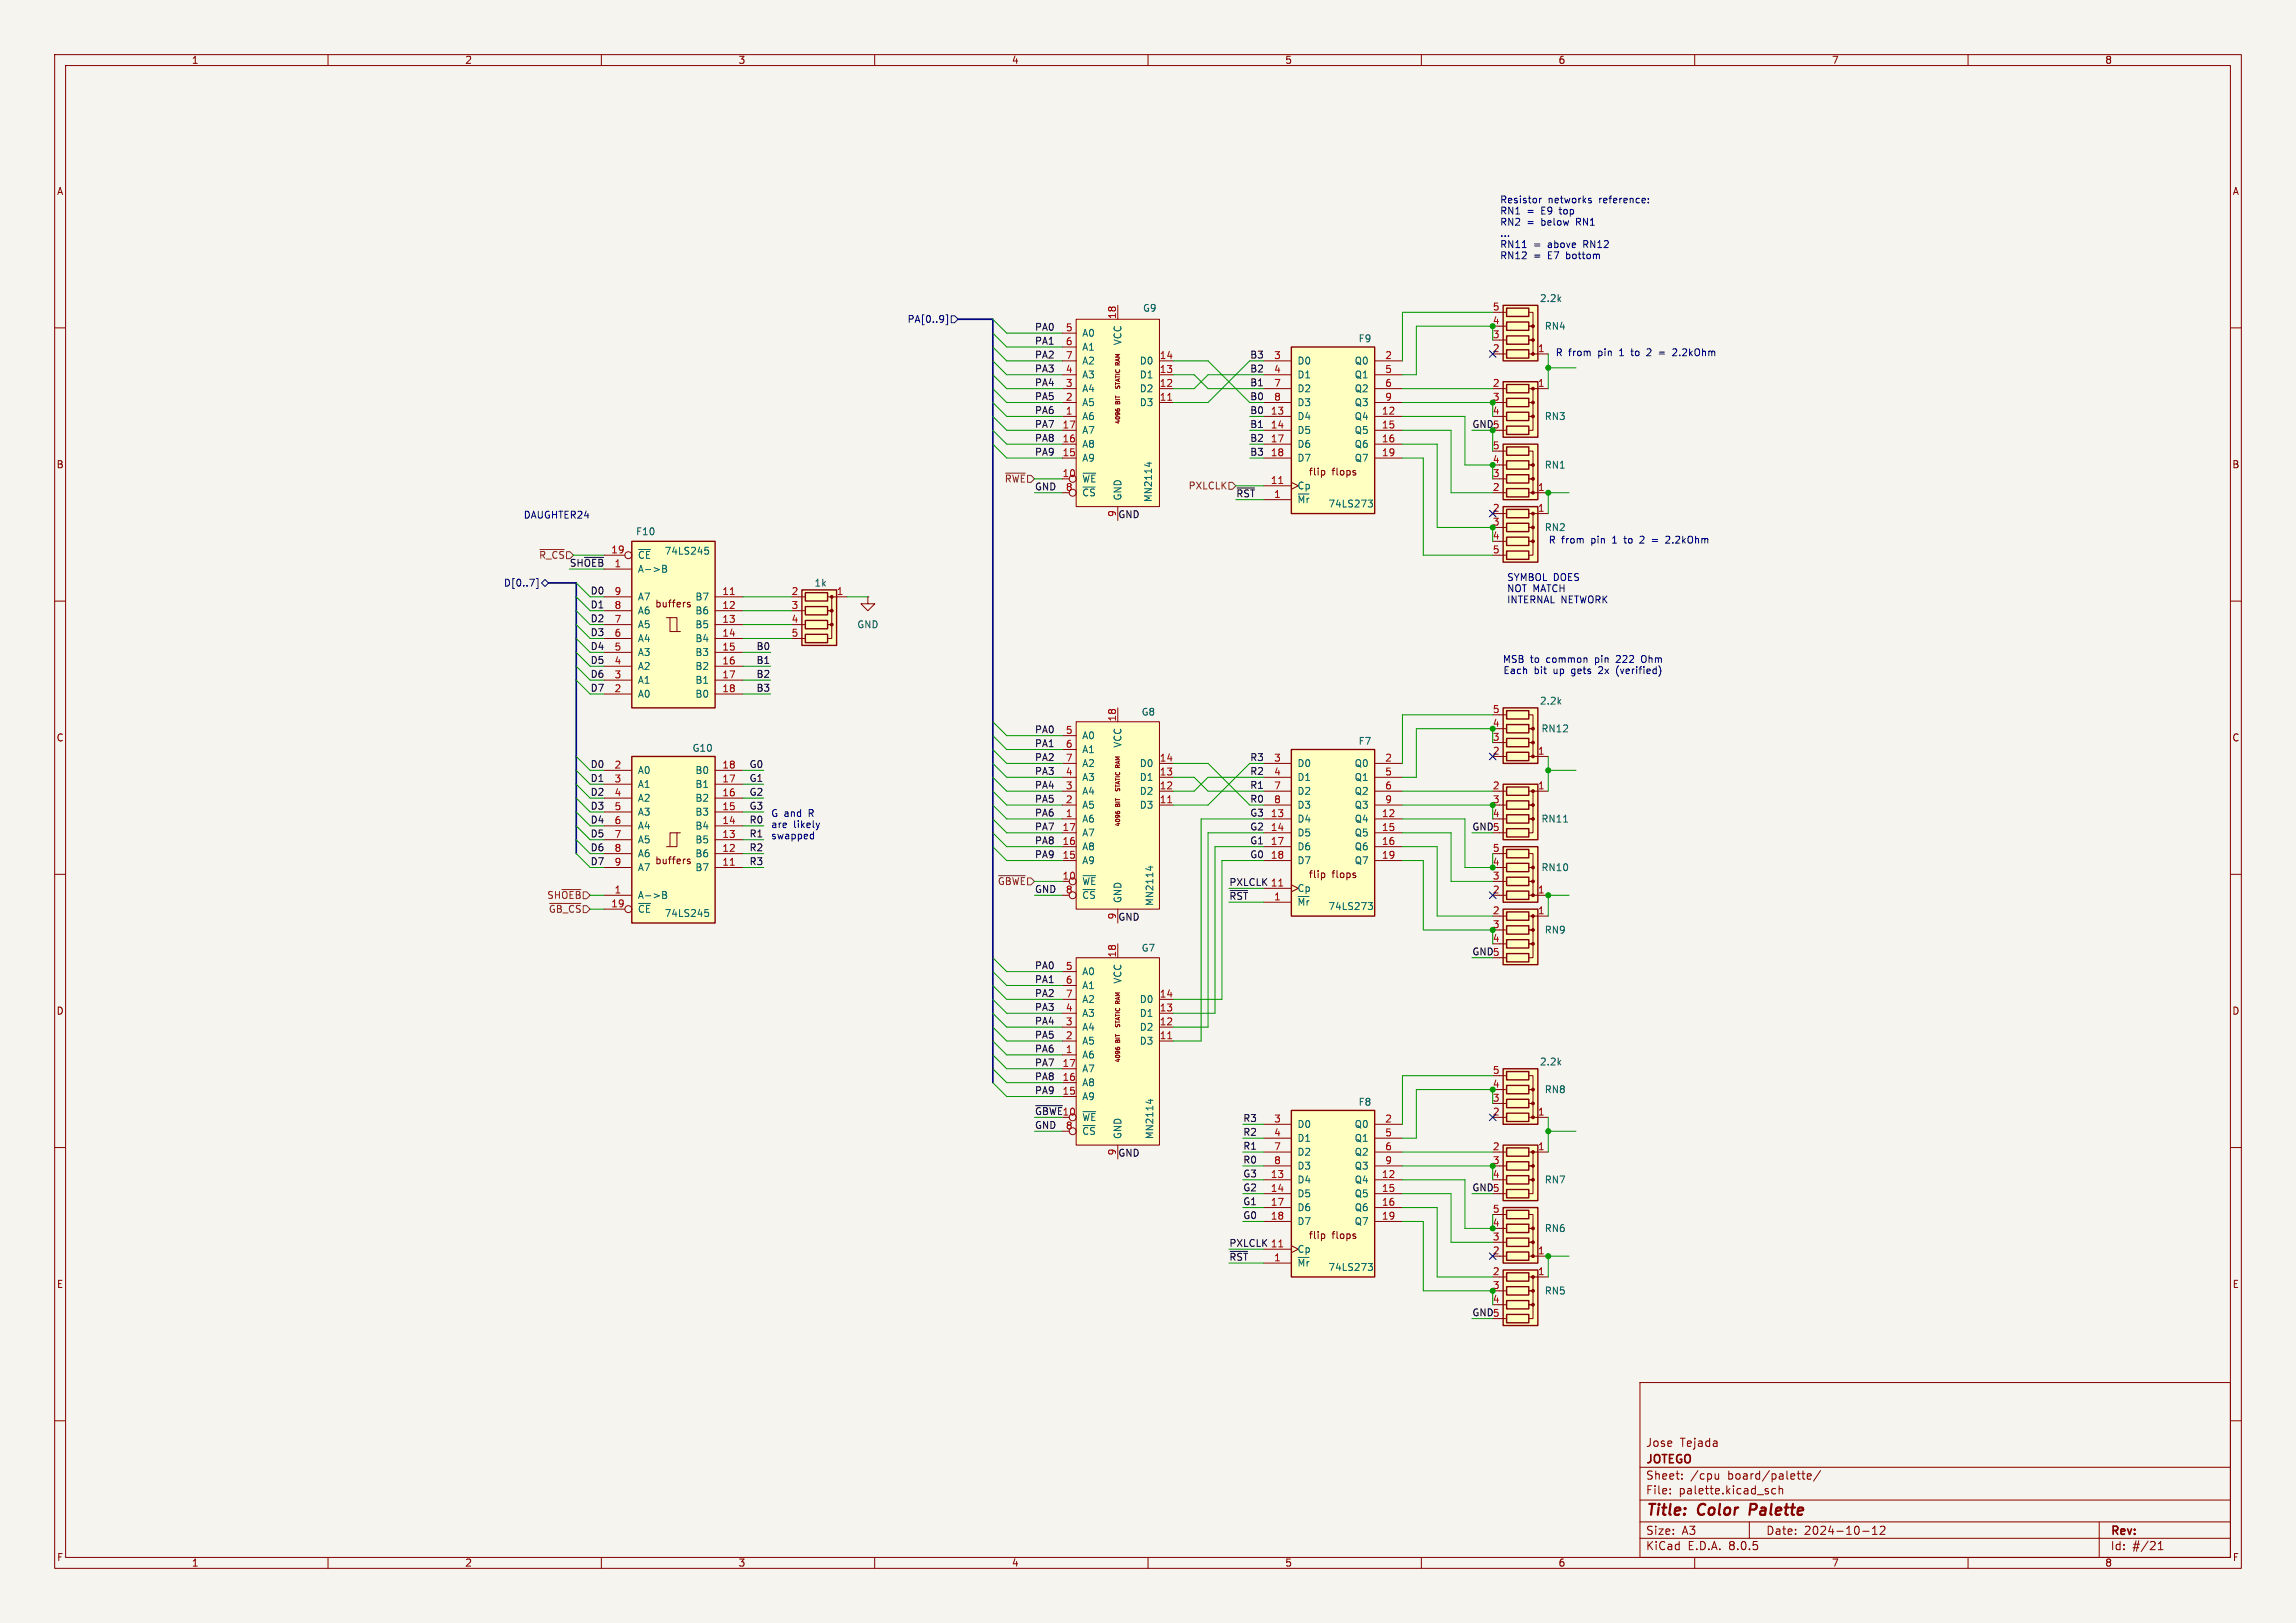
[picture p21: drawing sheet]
<svg xmlns="http://www.w3.org/2000/svg" width="420mm" height="297mm" viewBox="0 0 420 297" stroke-linecap="round" stroke-linejoin="round" font-family="sans-serif">
<defs><g id="words">
<g font-size="2.8" fill="#840000">
<text x="301" y="277.9">Title:</text>
<text x="310.6" y="277.9">Color</text>
<text x="320.9" y="277.9">Palette</text>
</g>
<g font-size="2.1" fill="#840000">
<text x="301" y="268.2">JOTEGO</text>
<text x="301" y="265">Jose</text>
<text x="307.3" y="265">Tejada</text>
<text x="301" y="273.7">File:</text>
<text x="301" y="271">Sheet:</text>
<text x="307.1" y="273.7">palette.kicad_sch</text>
<text x="309.2" y="271">/cpu</text>
<text x="316.1" y="271">board/palette/</text>
<text x="301" y="281.1">Size:</text>
<text x="307.6" y="281.1">A3</text>
<text x="323" y="281.1">Date:</text>
<text x="330" y="281.1">2024-10-12</text>
<text x="386" y="281.3">Rev:</text>
<text x="301" y="283.9">KiCad</text>
<text x="308.7" y="283.9">E.D.A.</text>
<text x="316.3" y="283.9">8.0.5</text>
<text x="386" y="283.9">Id:</text>
<text x="390.1" y="283.9">#/21</text>
</g>
<g font-size="1.8" fill="#840000">
<text x="35" y="11.9">1</text>
<text x="85" y="11.9">2</text>
<text x="135" y="11.9">3</text>
<text x="185" y="11.9">4</text>
<text x="235" y="11.9">5</text>
<text x="285" y="11.9">6</text>
<text x="335" y="11.9">7</text>
<text x="385" y="11.9">8</text>
<text x="10.3" y="35.9">A</text>
<text x="408.3" y="35.9">A</text>
<text x="10.3" y="85.9">B</text>
<text x="239.3" y="87.2">flip</text>
<text x="243.6" y="87.2">flops</text>
<text x="408.2" y="85.9">B</text>
<text x="119.8" y="111.4">buffers</text>
<text x="10.3" y="135.9">C</text>
<text x="408.2" y="135.9">C</text>
<text x="119.8" y="158.4">buffers</text>
<text x="239.3" y="160.9">flip</text>
<text x="243.6" y="160.9">flops</text>
<text x="10.3" y="185.9">D</text>
<text x="408.2" y="185.9">D</text>
<text x="239.3" y="226.9">flip</text>
<text x="243.6" y="226.9">flops</text>
<text x="10.3" y="235.9">E</text>
<text x="408.3" y="235.9">E</text>
<text x="10.3" y="285.9">F</text>
<text x="35" y="286.9">1</text>
<text x="85" y="286.9">2</text>
<text x="135" y="286.9">3</text>
<text x="185" y="286.9">4</text>
<text x="235" y="286.9">5</text>
<text x="285" y="286.9">6</text>
<text x="335" y="286.9">7</text>
<text x="385" y="286.9">8</text>
<text x="408.3" y="285.9">F</text>
</g>
<g font-size="1.8" fill="#0000c2">
<text x="274.3" y="37.4">Resistor</text>
<text x="274.3" y="39.5">RN1</text>
<text x="274.3" y="41.5">RN2</text>
<text x="279.3" y="39.5">=</text>
<text x="279.3" y="41.5">=</text>
<text x="282" y="39.5">E9</text>
<text x="282" y="41.5">below</text>
<text x="283.2" y="37.4">networks</text>
<text x="285.6" y="39.5">top</text>
<text x="288.6" y="41.5">RN1</text>
<text x="292.6" y="37.4">reference:</text>
<text x="274.3" y="43.5">...</text>
<text x="274.3" y="45.6">RN11</text>
<text x="274.3" y="47.6">RN12</text>
<text x="280.5" y="45.6">=</text>
<text x="280.5" y="47.6">=</text>
<text x="283.3" y="45.6">above</text>
<text x="283.3" y="47.6">E7</text>
<text x="286.8" y="47.6">bottom</text>
<text x="289.9" y="45.6">RN12</text>
<text x="284.5" y="65.4">R from</text>
<text x="292.4" y="65.4">pin</text>
<text x="296.5" y="65.4">1</text>
<text x="298.9" y="65.4">to</text>
<text x="301.9" y="65.4">2</text>
<text x="307.1" y="65.4">2.2kOhm</text>
<text x="95.7" y="95.1">DAUGHTER24</text>
<text x="283.2" y="99.7">R from</text>
<text x="291.2" y="99.7">pin</text>
<text x="295.2" y="99.7">1</text>
<text x="297.6" y="99.7">to</text>
<text x="300.7" y="99.7">2</text>
<text x="305.8" y="99.7">2.2kOhm</text>
<text x="275.6" y="106.5">SYMBOL DOES</text>
<text x="275.6" y="108.6">NOT MATCH</text>
<text x="275.6" y="110.6">INTERNAL NETWORK</text>
<text x="274.8" y="121.5">MSB</text>
<text x="274.9" y="123.6">Each</text>
<text x="279.9" y="121.5">to</text>
<text x="280.6" y="123.6">bit</text>
<text x="283" y="121.5">common</text>
<text x="284.3" y="123.6">up</text>
<text x="287.7" y="123.6">gets</text>
<text x="292.1" y="121.5">pin</text>
<text x="292.9" y="123.6">2x</text>
<text x="296.1" y="121.5">222</text>
<text x="296.3" y="123.6">(verified)</text>
<text x="300.9" y="121.5">Ohm</text>
<text x="141" y="149.7">G and</text>
<text x="148" y="149.7">R</text>
<text x="141" y="151.7">are</text>
<text x="141" y="153.8">swapped</text>
<text x="145.2" y="151.7">likely</text>
</g>
<g font-size="1.8" fill="#000084">
<text x="165.9" y="59.3">PA[0..9]</text>
<text x="92.1" y="107.5">D[0..7]</text>
</g>
<g font-size="1.8" fill="#a90000">
<text x="204.2" y="58.5" transform="rotate(-90 204.2 58.5)">18</text>
<text x="273" y="59.4">4</text>
<text x="273" y="56.9">5</text>
<text x="194.9" y="60.7">5</text>
<text x="194.9" y="63.2">6</text>
<text x="194.9" y="65.8">7</text>
<text x="212" y="65.8">14</text>
<text x="233" y="65.8">3</text>
<text x="253.3" y="65.8">2</text>
<text x="273" y="64.5">2</text>
<text x="273" y="62">3</text>
<text x="281.2" y="64.5">1</text>
<text x="194.9" y="70.9">3</text>
<text x="194.9" y="68.3">4</text>
<text x="212" y="70.9">12</text>
<text x="212" y="68.3">13</text>
<text x="233" y="68.3">4</text>
<text x="233" y="70.9">7</text>
<text x="253.3" y="68.3">5</text>
<text x="253.3" y="70.9">6</text>
<text x="273" y="70.9">2</text>
<text x="281.2" y="70.9">1</text>
<text x="194.9" y="75.9">1</text>
<text x="194.9" y="73.4">2</text>
<text x="212" y="73.4">11</text>
<text x="232.4" y="75.9">13</text>
<text x="233" y="73.4">8</text>
<text x="252.7" y="75.9">12</text>
<text x="253.3" y="73.4">9</text>
<text x="273" y="73.4">3</text>
<text x="273" y="75.9">4</text>
<text x="194.3" y="83.6">15</text>
<text x="194.3" y="81">16</text>
<text x="194.3" y="78.5">17</text>
<text x="232.4" y="78.5">14</text>
<text x="232.4" y="81">17</text>
<text x="232.4" y="83.6">18</text>
<text x="252.7" y="78.5">15</text>
<text x="252.7" y="81">16</text>
<text x="252.7" y="83.6">19</text>
<text x="273" y="82.3">5</text>
<text x="194.3" y="87.4">10</text>
<text x="194.9" y="89.9">8</text>
<text x="232.4" y="88.6">11</text>
<text x="273" y="89.9">2</text>
<text x="273" y="87.4">3</text>
<text x="273" y="84.8">4</text>
<text x="281.2" y="89.9">1</text>
<text x="273" y="93.7">2</text>
<text x="281.2" y="93.7">1</text>
<text x="111.7" y="101.3">19</text>
<text x="273" y="96.3">3</text>
<text x="273" y="98.8">4</text>
<text x="273" y="101.3">5</text>
<text x="112.3" y="111.5">8</text>
<text x="112.3" y="109">9</text>
<text x="132" y="109">11</text>
<text x="132" y="111.5">12</text>
<text x="144.7" y="109">2</text>
<text x="144.7" y="111.5">3</text>
<text x="153" y="109">1</text>
<text x="112.3" y="119.1">5</text>
<text x="112.3" y="116.6">6</text>
<text x="112.3" y="114">7</text>
<text x="132" y="114">13</text>
<text x="132" y="116.6">14</text>
<text x="132" y="119.1">15</text>
<text x="144.7" y="114">4</text>
<text x="144.7" y="116.6">5</text>
<text x="112.3" y="124.2">3</text>
<text x="112.3" y="121.7">4</text>
<text x="132" y="121.7">16</text>
<text x="132" y="124.2">17</text>
<text x="112.3" y="126.7">2</text>
<text x="132" y="126.7">18</text>
<text x="273" y="130.6">5</text>
<text x="194.9" y="134.4">5</text>
<text x="194.9" y="136.9">6</text>
<text x="204.2" y="132.1" transform="rotate(-90 204.2 132.1)">18</text>
<text x="273" y="135.6">3</text>
<text x="273" y="133.1">4</text>
<text x="112.3" y="140.7">2</text>
<text x="112.3" y="143.3">3</text>
<text x="132" y="143.3">17</text>
<text x="132" y="140.7">18</text>
<text x="194.9" y="142">4</text>
<text x="194.9" y="139.4">7</text>
<text x="212" y="142">13</text>
<text x="212" y="139.4">14</text>
<text x="233" y="139.4">3</text>
<text x="233" y="142">4</text>
<text x="253.3" y="139.4">2</text>
<text x="253.3" y="142">5</text>
<text x="273" y="138.2">2</text>
<text x="281.2" y="138.2">1</text>
<text x="112.3" y="145.8">4</text>
<text x="112.3" y="148.3">5</text>
<text x="132" y="148.3">15</text>
<text x="132" y="145.8">16</text>
<text x="194.9" y="149.6">1</text>
<text x="194.9" y="147.1">2</text>
<text x="194.9" y="144.5">3</text>
<text x="212" y="147.1">11</text>
<text x="212" y="144.5">12</text>
<text x="232.4" y="149.6">13</text>
<text x="233" y="144.5">7</text>
<text x="233" y="147.1">8</text>
<text x="252.7" y="149.6">12</text>
<text x="253.3" y="144.5">6</text>
<text x="253.3" y="147.1">9</text>
<text x="273" y="144.5">2</text>
<text x="273" y="147.1">3</text>
<text x="273" y="149.6">4</text>
<text x="281.2" y="144.5">1</text>
<text x="112.3" y="150.9">6</text>
<text x="112.3" y="153.4">7</text>
<text x="112.3" y="156">8</text>
<text x="132" y="156">12</text>
<text x="132" y="153.4">13</text>
<text x="132" y="150.9">14</text>
<text x="194.3" y="154.7">16</text>
<text x="194.3" y="152.1">17</text>
<text x="232.4" y="152.1">14</text>
<text x="232.4" y="154.7">17</text>
<text x="252.7" y="152.1">15</text>
<text x="252.7" y="154.7">16</text>
<text x="273" y="156">5</text>
<text x="112.3" y="158.5">9</text>
<text x="132" y="158.5">11</text>
<text x="194.3" y="161">10</text>
<text x="194.3" y="157.2">15</text>
<text x="232.4" y="157.2">18</text>
<text x="252.7" y="157.2">19</text>
<text x="273" y="161">3</text>
<text x="273" y="158.5">4</text>
<text x="111.7" y="166.1">19</text>
<text x="112.3" y="163.6">1</text>
<text x="194.9" y="163.6">8</text>
<text x="233" y="164.8">1</text>
<text x="273" y="167.4">2</text>
<text x="273" y="163.6">2</text>
<text x="281.2" y="167.4">1</text>
<text x="281.2" y="163.6">1</text>
<text x="273" y="169.9">3</text>
<text x="273" y="172.5">4</text>
<text x="194.9" y="177.5">5</text>
<text x="204.2" y="175.3" transform="rotate(-90 204.2 175.3)">18</text>
<text x="194.9" y="185.2">4</text>
<text x="194.9" y="180.1">6</text>
<text x="194.9" y="182.6">7</text>
<text x="212" y="185.2">13</text>
<text x="212" y="182.6">14</text>
<text x="194.9" y="190.2">2</text>
<text x="194.9" y="187.7">3</text>
<text x="212" y="190.2">11</text>
<text x="212" y="187.7">12</text>
<text x="194.3" y="197.9">16</text>
<text x="194.3" y="195.3">17</text>
<text x="194.9" y="192.8">1</text>
<text x="273" y="196.6">5</text>
<text x="194.3" y="200.4">15</text>
<text x="273" y="201.7">3</text>
<text x="273" y="199.1">4</text>
<text x="194.3" y="204.2">10</text>
<text x="194.9" y="206.8">8</text>
<text x="233" y="205.5">3</text>
<text x="233" y="208">4</text>
<text x="253.3" y="205.5">2</text>
<text x="253.3" y="208">5</text>
<text x="273" y="204.2">2</text>
<text x="281.2" y="204.2">1</text>
<text x="232.4" y="215.6">13</text>
<text x="233" y="210.6">7</text>
<text x="233" y="213.1">8</text>
<text x="252.7" y="215.6">12</text>
<text x="253.3" y="210.6">6</text>
<text x="253.3" y="213.1">9</text>
<text x="273" y="210.6">2</text>
<text x="273" y="213.1">3</text>
<text x="273" y="215.6">4</text>
<text x="281.2" y="210.6">1</text>
<text x="232.4" y="218.2">14</text>
<text x="232.4" y="220.7">17</text>
<text x="252.7" y="218.2">15</text>
<text x="252.7" y="220.7">16</text>
<text x="273" y="222">5</text>
<text x="232.4" y="223.3">18</text>
<text x="252.7" y="223.3">19</text>
<text x="273" y="227.1">3</text>
<text x="273" y="224.5">4</text>
<text x="233" y="230.9">1</text>
<text x="273" y="229.6">2</text>
<text x="273" y="233.4">2</text>
<text x="281.2" y="229.6">1</text>
<text x="281.2" y="233.4">1</text>
<text x="273" y="236">3</text>
<text x="273" y="238.5">4</text>
</g>
<g font-size="1.8" fill="#006464">
<text x="281.6" y="55.5">2.2k</text>
<text x="197.9" y="61.8">A0</text>
<text x="197.9" y="64.4">A1</text>
<text x="205.3" y="63.3" transform="rotate(-90 205.3 63.3)">VCC</text>
<text x="248.4" y="62.8">F9</text>
<text x="282.5" y="60.6">RN4</text>
<text x="197.9" y="72">A4</text>
<text x="197.9" y="69.4">A3</text>
<text x="197.9" y="66.9">A2</text>
<text x="208.4" y="72">D2</text>
<text x="208.4" y="69.4">D1</text>
<text x="208.4" y="66.9">D0</text>
<text x="237.2" y="66.9">D0</text>
<text x="237.2" y="69.4">D1</text>
<text x="237.2" y="72">D2</text>
<text x="247.7" y="66.9">Q0</text>
<text x="247.7" y="69.4">Q1</text>
<text x="247.7" y="72">Q2</text>
<text x="197.9" y="77.1">A6</text>
<text x="197.9" y="74.5">A5</text>
<text x="208.4" y="74.5">D3</text>
<text x="237.2" y="77.1">D4</text>
<text x="237.2" y="74.5">D3</text>
<text x="247.7" y="77.1">Q4</text>
<text x="247.7" y="74.5">Q3</text>
<text x="282.5" y="77.1">RN3</text>
<text x="197.9" y="82.1">A8</text>
<text x="197.9" y="79.6">A7</text>
<text x="237.2" y="79.6">D5</text>
<text x="237.2" y="82.1">D6</text>
<text x="247.7" y="79.6">Q5</text>
<text x="247.7" y="82.1">Q6</text>
<text x="197.9" y="88.5">~{WE}</text>
<text x="197.9" y="84.7">A9</text>
<text x="237.2" y="89.8">Cp</text>
<text x="237.2" y="84.7">D7</text>
<text x="247.7" y="84.7">Q7</text>
<text x="282.5" y="86">RN1</text>
<text x="197.9" y="91">~{CS}</text>
<text x="205.3" y="91.7" transform="rotate(-90 205.3 91.7)">GND</text>
<text x="237.2" y="92.3">~{Mr}</text>
<text x="242.9" y="93.1">74LS273</text>
<text x="116.3" y="98.1">F10</text>
<text x="121.5" y="101.7">74LS245</text>
<text x="282.5" y="97.4">RN2</text>
<text x="116.6" y="105">A-&gt;B</text>
<text x="116.6" y="102.5">~{CE}</text>
<text x="148.9" y="107.5">1k</text>
<text x="116.6" y="112.6">A6</text>
<text x="116.6" y="110.1">A7</text>
<text x="127.1" y="110.1">B7</text>
<text x="127.1" y="112.6">B6</text>
<text x="116.6" y="117.7">A4</text>
<text x="116.6" y="115.2">A5</text>
<text x="127.1" y="115.2">B5</text>
<text x="127.1" y="117.7">B4</text>
<text x="156.7" y="115.2">GND</text>
<text x="116.6" y="125.3">A1</text>
<text x="116.6" y="122.8">A2</text>
<text x="116.6" y="120.2">A3</text>
<text x="127.1" y="120.2">B3</text>
<text x="127.1" y="122.8">B2</text>
<text x="127.1" y="125.3">B1</text>
<text x="116.6" y="127.9">A0</text>
<text x="127.1" y="127.9">B0</text>
<text x="281.6" y="129.1">2.2k</text>
<text x="126.6" y="137.8">G10</text>
<text x="197.9" y="135.5">A0</text>
<text x="205.3" y="136.9" transform="rotate(-90 205.3 136.9)">VCC</text>
<text x="248.4" y="136.5">F7</text>
<text x="281.9" y="134.2">RN12</text>
<text x="116.6" y="141.8">A0</text>
<text x="127.1" y="141.8">B0</text>
<text x="197.9" y="143.1">A3</text>
<text x="197.9" y="138">A1</text>
<text x="197.9" y="140.6">A2</text>
<text x="208.4" y="143.1">D1</text>
<text x="208.4" y="140.6">D0</text>
<text x="237.2" y="140.6">D0</text>
<text x="237.2" y="143.1">D1</text>
<text x="247.7" y="140.6">Q0</text>
<text x="247.7" y="143.1">Q1</text>
<text x="116.6" y="144.4">A1</text>
<text x="116.6" y="146.9">A2</text>
<text x="116.6" y="149.5">A3</text>
<text x="127.1" y="149.5">B3</text>
<text x="127.1" y="146.9">B2</text>
<text x="127.1" y="144.4">B1</text>
<text x="197.9" y="148.2">A5</text>
<text x="197.9" y="145.6">A4</text>
<text x="208.4" y="148.2">D3</text>
<text x="208.4" y="145.6">D2</text>
<text x="237.2" y="145.6">D2</text>
<text x="237.2" y="148.2">D3</text>
<text x="247.7" y="145.6">Q2</text>
<text x="247.7" y="148.2">Q3</text>
<text x="116.6" y="152">A4</text>
<text x="116.6" y="154.5">A5</text>
<text x="127.1" y="154.5">B5</text>
<text x="127.1" y="152">B4</text>
<text x="197.9" y="150.7">A6</text>
<text x="197.9" y="155.8">A8</text>
<text x="197.9" y="153.3">A7</text>
<text x="237.2" y="150.7">D4</text>
<text x="237.2" y="153.3">D5</text>
<text x="237.2" y="155.8">D6</text>
<text x="247.7" y="150.7">Q4</text>
<text x="247.7" y="153.3">Q5</text>
<text x="247.7" y="155.8">Q6</text>
<text x="281.9" y="150.7">RN11</text>
<text x="116.6" y="157.1">A6</text>
<text x="116.6" y="159.6">A7</text>
<text x="127.1" y="159.6">B7</text>
<text x="127.1" y="157.1">B6</text>
<text x="197.9" y="158.3">A9</text>
<text x="237.2" y="158.3">D7</text>
<text x="247.7" y="158.3">Q7</text>
<text x="281.9" y="159.6">RN10</text>
<text x="116.6" y="164.7">A-&gt;B</text>
<text x="116.6" y="167.2">~{CE}</text>
<text x="121.5" y="168">74LS245</text>
<text x="197.9" y="162.2">~{WE}</text>
<text x="197.9" y="164.7">~{CS}</text>
<text x="205.3" y="165.4" transform="rotate(-90 205.3 165.4)">GND</text>
<text x="237.2" y="166">~{Mr}</text>
<text x="237.2" y="163.4">Cp</text>
<text x="242.9" y="166.7">74LS273</text>
<text x="282.5" y="171">RN9</text>
<text x="197.9" y="178.7">A0</text>
<text x="197.9" y="181.2">A1</text>
<text x="197.9" y="183.7">A2</text>
<text x="205.3" y="180.1" transform="rotate(-90 205.3 180.1)">VCC</text>
<text x="208.4" y="183.7">D0</text>
<text x="197.9" y="191.4">A5</text>
<text x="197.9" y="188.8">A4</text>
<text x="197.9" y="186.3">A3</text>
<text x="208.4" y="191.4">D3</text>
<text x="208.4" y="188.8">D2</text>
<text x="208.4" y="186.3">D1</text>
<text x="197.9" y="193.9">A6</text>
<text x="197.9" y="196.4">A7</text>
<text x="281.6" y="195.2">2.2k</text>
<text x="197.9" y="201.5">A9</text>
<text x="197.9" y="199">A8</text>
<text x="248.4" y="202.5">F8</text>
<text x="282.5" y="200.3">RN8</text>
<text x="197.9" y="205.3">~{WE}</text>
<text x="197.9" y="207.9">~{CS}</text>
<text x="205.3" y="208.5" transform="rotate(-90 205.3 208.5)">GND</text>
<text x="237.2" y="206.6">D0</text>
<text x="237.2" y="209.1">D1</text>
<text x="247.7" y="206.6">Q0</text>
<text x="247.7" y="209.1">Q1</text>
<text x="237.2" y="211.7">D2</text>
<text x="237.2" y="214.2">D3</text>
<text x="247.7" y="211.7">Q2</text>
<text x="247.7" y="214.2">Q3</text>
<text x="237.2" y="216.8">D4</text>
<text x="237.2" y="219.3">D5</text>
<text x="237.2" y="221.8">D6</text>
<text x="247.7" y="216.8">Q4</text>
<text x="247.7" y="219.3">Q5</text>
<text x="247.7" y="221.8">Q6</text>
<text x="282.5" y="216.8">RN7</text>
<text x="237.2" y="224.4">D7</text>
<text x="247.7" y="224.4">Q7</text>
<text x="282.5" y="225.7">RN6</text>
<text x="237.2" y="232">~{Mr}</text>
<text x="237.2" y="229.5">Cp</text>
<text x="242.9" y="232.8">74LS273</text>
<text x="282.5" y="237.1">RN5</text>
</g>
<g font-size="1.8" fill="#0f0f0f">
<text x="189.2" y="60.6">PA0</text>
<text x="189.2" y="65.7">PA2</text>
<text x="189.2" y="63.2">PA1</text>
<text x="189.2" y="70.8">PA4</text>
<text x="189.2" y="68.2">PA3</text>
<text x="228.6" y="68.2">B2</text>
<text x="228.6" y="70.8">B1</text>
<text x="189.2" y="73.3">PA5</text>
<text x="189.2" y="75.9">PA6</text>
<text x="189.2" y="83.5">PA9</text>
<text x="189.2" y="80.9">PA8</text>
<text x="189.2" y="78.4">PA7</text>
<text x="228.6" y="78.4">B1</text>
<text x="269.2" y="78.4">GND5</text>
<text x="189.2" y="89.8">GND</text>
<text x="204.2" y="94.7" transform="rotate(-90 204.2 94.7)">9</text>
<text x="204.5" y="94.9">GND</text>
<text x="226.1" y="91.1">~{RST} 1</text>
<text x="98.5" y="102.5">~{R_CS}</text>
<text x="104.1" y="103.8">SH~{OEB}1</text>
<text x="107.9" y="111.4">D1</text>
<text x="138.3" y="119">B0</text>
<text x="138.3" y="124.1">B2</text>
<text x="138.3" y="121.6">B1</text>
<text x="138.3" y="126.7">B3</text>
<text x="189.2" y="134.3">PA0</text>
<text x="189.2" y="136.8">PA1</text>
<text x="107.9" y="143.2">D1</text>
<text x="137" y="140.6">G0</text>
<text x="137" y="143.2">G1</text>
<text x="189.2" y="141.9">PA3</text>
<text x="189.2" y="139.4">PA2</text>
<text x="228.6" y="141.9">R2</text>
<text x="137" y="148.2">G3</text>
<text x="137" y="145.7">G2</text>
<text x="189.2" y="144.4">PA4</text>
<text x="189.2" y="147">PA5</text>
<text x="189.2" y="149.5">PA6</text>
<text x="228.6" y="144.4">R1</text>
<text x="228.6" y="149.5">G3</text>
<text x="137" y="153.3">R1</text>
<text x="137" y="150.8">R0</text>
<text x="137" y="155.9">R2</text>
<text x="189.2" y="152.1">PA7</text>
<text x="189.2" y="154.6">PA8</text>
<text x="228.6" y="154.6">G1</text>
<text x="228.6" y="152.1">G2</text>
<text x="269.2" y="152.1">GND5</text>
<text x="137" y="158.4">R3</text>
<text x="189.2" y="157.1">PA9</text>
<text x="228.6" y="157.1">G0</text>
<text x="189.2" y="163.5">GND</text>
<text x="224.8" y="164.8">~{RST}</text>
<text x="224.8" y="162.2">PXLCLK 11</text>
<text x="204.2" y="168.3" transform="rotate(-90 204.2 168.3)">9</text>
<text x="204.5" y="168.6">GND</text>
<text x="189.2" y="180">PA1</text>
<text x="189.2" y="177.5">PA0</text>
<text x="269.2" y="174.9">GND5</text>
<text x="189.2" y="182.5">PA2</text>
<text x="189.2" y="185.1">PA3</text>
<text x="189.2" y="187.6">PA4</text>
<text x="189.2" y="190.2">PA5</text>
<text x="189.2" y="192.7">PA6</text>
<text x="189.2" y="195.2">PA7</text>
<text x="189.2" y="197.8">PA8</text>
<text x="189.2" y="200.3">PA9</text>
<text x="189.2" y="206.7">GND</text>
<text x="189.2" y="204.1">~{GBWE}</text>
<text x="227.3" y="207.9">R2</text>
<text x="227.3" y="205.4">R3</text>
<text x="204.2" y="211.5" transform="rotate(-90 204.2 211.5)">9</text>
<text x="204.5" y="211.7">GND</text>
<text x="227.3" y="210.5">R1</text>
<text x="227.3" y="213">R0</text>
<text x="227.3" y="215.6">G3</text>
<text x="227.3" y="218.1">G2</text>
<text x="227.3" y="220.6">G1</text>
<text x="269.2" y="218.1">GND5</text>
<text x="227.3" y="223.2">G0</text>
<text x="224.8" y="230.8">~{RST}</text>
<text x="224.8" y="228.3">PXLCLK 11</text>
<text x="269.2" y="241">GND5</text>
</g>
<g font-size="1.8" fill="#009600">
<text x="228.6" y="65.7">B3</text>
<text x="228.6" y="75.9">B0</text>
<text x="228.6" y="73.3">B0</text>
<text x="228.6" y="80.9">B2</text>
<text x="228.6" y="83.5">B3</text>
<text x="107.9" y="114">D2</text>
<text x="107.9" y="108.9">D0</text>
<text x="107.9" y="116.5">D3</text>
<text x="107.9" y="119">D4</text>
<text x="107.9" y="124.1">D6</text>
<text x="107.9" y="121.6">D5</text>
<text x="107.9" y="126.7">D7</text>
<text x="107.9" y="140.6">D0</text>
<text x="228.6" y="139.4">R3</text>
<text x="107.9" y="145.7">D2</text>
<text x="107.9" y="148.2">D3</text>
<text x="228.6" y="147">R0</text>
<text x="107.9" y="155.9">D6</text>
<text x="107.9" y="153.3">D5</text>
<text x="107.9" y="150.8">D4</text>
<text x="107.9" y="158.4">D7</text>
</g>
<g font-size="1.8" fill="#725600">
<text x="183.7" y="88.5">~{RWE}</text>
<text x="217.3" y="89.8">PXLCLK</text>
<text x="100" y="164.7">SH~{OEB}</text>
<text x="100.3" y="167.2">~{GB_CS}</text>
<text x="182.4" y="162.2">~{GBWE}</text>
</g>
<g font-size="1.7" fill="#006464">
<text x="209" y="57.2">G9</text>
<text x="210.9" y="92" transform="rotate(-90 210.9 92)">MN2114</text>
<text x="208.7" y="131.2">G8</text>
<text x="211.2" y="165.9" transform="rotate(-90 211.2 165.9)">MN2114</text>
<text x="208.7" y="174.3">G7</text>
<text x="211.2" y="208.6" transform="rotate(-90 211.2 208.6)">MN2114</text>
</g>
<g font-size="1.1" fill="#840000">
<text x="205" y="70.9" transform="rotate(-90 205 70.9)">STATIC RAM</text>
<text x="205" y="77.6" transform="rotate(-90 205 77.6)">4096</text>
<text x="205" y="74" transform="rotate(-90 205 74)">BIT</text>
<text x="205" y="147.7" transform="rotate(-90 205 147.7)">BIT</text>
<text x="205" y="144.5" transform="rotate(-90 205 144.5)">STATIC RAM</text>
<text x="205" y="151.3" transform="rotate(-90 205 151.3)">4096</text>
<text x="205" y="190.9" transform="rotate(-90 205 190.9)">BIT</text>
<text x="205" y="187.7" transform="rotate(-90 205 187.7)">STATIC RAM</text>
<text x="205" y="194.5" transform="rotate(-90 205 194.5)">4096</text>
</g>
</g></defs>
<path d="M0 0h420v297h-420z" fill="#f5f4ef" stroke="#f5f4ef" stroke-width=".18"/>
<g fill="none" stroke="#840000" stroke-width=".18">
<path d="M10 10h400v277h-400zM12 12h396v273h-396zM60 10v2M110 10v2M160 10v2M210 10v2M260 10v2M310 10v2M360 10v2M10 60h2M408 60h2M10 110h2"/>
<path d="M408 110h2M10 160h2M408 160h2M10 210h2M408 210h2M10 260h2M300 253h108v32h-108zM408 260h2M300 278.5h108M300 274.5h108M300 268.5h108M305.5 273.2v.2"/>
<path d="M305.5 272.5v.1M307.7 270.5v.2M307.7 269.8v.1M313.7 270.5l.2 .2 .5-.2M314.4 269.7v1M320 278.5v3M324.8 272.5l-.4-.1-.3 .3v.4l.1 .2h.6M325.4 272.5l.3-.1 .3 .1 .1 .9M325.4 271.9v1.5M329.6 269.7h.6M329.8 269.2v1.3l.4 .2M330.6 270.2l.7-.2-.1-.2-.4-.1-.2 .2 .1 .7h.5"/>
<path d="M333 269.1l-1.3 1.9M342.5 279.7l.4-.4v1.5M343.9 279.4l.6-.1 .2 .1 .1 .3-.9 1.1h.9M384 278.5v6.5M60 285v2M110 285v2M160 285v2M210 285v2M260 285v2M300 281.5h108M310 285v2M340.7 280.2h1.2"/>
<path d="M342.5 280.8h.9M360 285v2M394.8 283.6h.9M394.8 282.5l.4-.4v1.5"/>
</g>
<path d="M320.3 275.2l-.3 2" fill="none" stroke="#840000" stroke-width=".4"/>
<path d="M236.2 137.2h15.3v30.4h-15.3z" fill="#ffffc2"/>
<path d="M236.2 137.2h15.3v30.4h-15.3z" fill="none" stroke="#840000" stroke-width=".25"/>
<g fill="none" stroke="#840000" stroke-width=".18">
<path d="M231.1 139.7h5.1M251.5 139.7h5M231.1 149.9h5.1M231.1 152.4h5.1M231.1 154.9h5.1M231.1 157.5h5.1M231.1 142.2h5.1M231.1 144.8h5.1M231.1 147.3h5.1M242.1 159.8l.2 .2v.4l-.2 .2M247.8 159.8h.2M251.5 149.9h5"/>
<path d="M251.5 152.4h5M251.5 154.9h5M251.5 157.5h5M251.5 142.2h5M251.5 144.8h5M251.5 147.3h5M231.1 165.1h5.1M231.1 162.6h5.1M236.2 161.9l1.3 .7-1.3 .6M247.8 160.2l.2 .2-.2 .2"/>
</g>
<path d="M233.9 162.1h.7" fill="none" stroke="#a90000" stroke-width=".18"/>
<path d="M250.3 165.2h.7l-.4 .5 .4 .1v.4l-.2 .2h-.4" fill="none" stroke="#006464" stroke-width=".18"/>
<path d="M275 55.9h6.3v10.1h-6.3z" fill="#ffffc2"/>
<path d="M275 55.9h6.3v10.1h-6.3zM275.6 58.9h4.1v1.6h-4.1zM275.6 56.4h4.1v1.5h-4.1zM275.6 64h4.1v1.5h-4.1zM275.6 61.5h4.1v1.5h-4.1z" fill="none" stroke="#840000" stroke-width=".25"/>
<g fill="#840000" stroke="#840000" stroke-width=".18">
<circle cx="280.4" cy="64.8" r=".25"/>
<circle cx="280.4" cy="62.2" r=".25"/>
<circle cx="280.4" cy="59.7" r=".25"/>
</g>
<path d="M274.3 59.7h1.3M274.3 57.2h1.3M279.7 57.2h.7v2.5h-.7h.7v2.5h-.7h.7v2.6h-.7M274.3 64.8h1.3M274.3 62.2h1.3M280.7 64.8h2.5" fill="none" stroke="#840000" stroke-width=".18"/>
<path d="M275 209.6h6.3v10.1h-6.3z" fill="#ffffc2"/>
<path d="M275 209.6h6.3v10.1h-6.3zM275.6 210.1h4.1v1.5h-4.1zM275.6 212.6h4.1v1.5h-4.1zM275.6 215.1h4.1v1.6h-4.1zM275.6 217.7h4.1v1.5h-4.1z" fill="none" stroke="#840000" stroke-width=".25"/>
<g fill="#840000" stroke="#840000" stroke-width=".18">
<circle cx="280.4" cy="210.8" r=".25"/>
<circle cx="280.4" cy="213.4" r=".25"/>
<circle cx="280.4" cy="215.9" r=".25"/>
</g>
<path d="M274.3 210.8h1.3M274.3 213.4h1.3M274.3 215.9h1.3M274.3 218.4h1.3M279.7 210.8h.7v2.6h-.7h.7v2.5h-.7h.7v2.5h-.7M280.7 210.8h2.5" fill="none" stroke="#840000" stroke-width=".18"/>
<path d="M236.2 203.2h15.3v30.5h-15.3z" fill="#ffffc2"/>
<path d="M236.2 203.2h15.3v30.5h-15.3z" fill="none" stroke="#840000" stroke-width=".25"/>
<g fill="none" stroke="#840000" stroke-width=".18">
<path d="M231.1 215.9h5.1M231.1 218.4h5.1M231.1 205.7h5.1M231.1 208.3h5.1M231.1 210.8h5.1M231.1 213.4h5.1M251.5 215.9h5M251.5 218.4h5M251.5 205.7h5M251.5 208.3h5M251.5 210.8h5M251.5 213.4h5"/>
<path d="M231.1 231.1h5.1M231.1 228.6h5.1M231.1 221h5.1M231.1 223.5h5.1M236.2 228l1.3 .6-1.3 .6M242.1 225.8l.2 .2v.4l-.2 .2M247.8 226.2l.2 .2-.2 .2M247.8 225.8l.2 .1M251.5 221h5M251.5 223.5h5"/>
</g>
<path d="M233.9 228.2h.7" fill="none" stroke="#a90000" stroke-width=".18"/>
<path d="M250.3 231.2h.7l-.4 .5 .4 .1v.4l-.2 .3h-.4" fill="none" stroke="#006464" stroke-width=".18"/>
<path d="M196.8 132.1h15.3v34.3h-15.3z" fill="#ffffc2"/>
<g fill="none" stroke="#840000" stroke-width=".18">
<path d="M194.3 139.7h2.5M194.3 134.6h2.5M194.3 137.2h2.5M196.8 132.1h15.3v34.3h-15.3zM204.5 129.5v2.6M212.1 139.7h2.5M194.3 149.9h2.5M194.3 147.3h2.5M194.3 144.8h2.5M194.3 142.2h2.5M194.3 157.5h2.5M194.3 154.9h2.5"/>
<path d="M194.3 152.4h2.5M204.1 148.5v.2M204.3 148.6l.2-.1 .3 .1M212.1 147.3h2.5M212.1 144.8h2.5M212.1 142.2h2.5M194.3 163.8h1.3M204.5 166.4v2.5"/>
<circle cx="196.2" cy="161.3" r=".63"/>
<circle cx="196.2" cy="163.8" r=".63"/>
</g>
<path d="M210.1 158.7h.8M210.5 158.5v.8M198.1 160.2h2.3" fill="none" stroke="#006464" stroke-width=".18"/>
<path d="M213.6 146.9h.7" fill="none" stroke="#a90000" stroke-width=".18"/>
<path d="M275 69.9h6.3v10.1h-6.3z" fill="#ffffc2"/>
<path d="M275 69.9h6.3v10.1h-6.3zM275.6 70.4h4.1v1.5h-4.1zM275.6 72.9h4.1v1.5h-4.1zM275.6 75.4h4.1v1.6h-4.1zM275.6 78h4.1v1.5h-4.1z" fill="none" stroke="#840000" stroke-width=".25"/>
<g fill="#840000" stroke="#840000" stroke-width=".18">
<circle cx="280.4" cy="71.1" r=".25"/>
<circle cx="280.4" cy="73.7" r=".25"/>
<circle cx="280.4" cy="76.2" r=".25"/>
</g>
<path d="M274.3 71.1h1.3M274.3 73.7h1.3M274.3 76.2h1.3M274.3 78.7h1.3M279.7 71.1h.7v2.6h-.7h.7v2.5h-.7h.7v2.5h-.7M280.7 71.1h2.5" fill="none" stroke="#840000" stroke-width=".18"/>
<path d="M275 81.3h6.3v10.1h-6.3z" fill="#ffffc2"/>
<path d="M275 81.3h6.3v10.1h-6.3zM275.6 89.4h4.1v1.5h-4.1zM275.6 86.9h4.1v1.5h-4.1zM275.6 84.3h4.1v1.6h-4.1zM275.6 81.8h4.1v1.5h-4.1z" fill="none" stroke="#840000" stroke-width=".25"/>
<g fill="#840000" stroke="#840000" stroke-width=".18">
<circle cx="280.4" cy="90.2" r=".25"/>
<circle cx="280.4" cy="87.6" r=".25"/>
<circle cx="280.4" cy="85.1" r=".25"/>
</g>
<path d="M274.3 90.2h1.3M274.3 87.6h1.3M274.3 85.1h1.3M274.3 82.6h1.3M279.7 82.6h.7v2.5h-.7h.7v2.5h-.7h.7v2.6h-.7M280.7 90.2h2.5" fill="none" stroke="#840000" stroke-width=".18"/>
<path d="M275 221h6.3v10.1h-6.3z" fill="#ffffc2"/>
<path d="M275 221h6.3v10.1h-6.3zM275.6 229.1h4.1v1.5h-4.1zM275.6 226.6h4.1v1.5h-4.1zM275.6 224h4.1v1.6h-4.1zM275.6 221.5h4.1v1.5h-4.1z" fill="none" stroke="#840000" stroke-width=".25"/>
<g fill="#840000" stroke="#840000" stroke-width=".18">
<circle cx="280.4" cy="229.9" r=".25"/>
<circle cx="280.4" cy="227.3" r=".25"/>
<circle cx="280.4" cy="224.8" r=".25"/>
</g>
<path d="M274.3 229.9h1.3M274.3 227.3h1.3M274.3 224.8h1.3M274.3 222.2h1.3M279.7 222.2h.7v2.6h-.7h.7v2.5h-.7h.7v2.6h-.7M280.7 229.9h2.5" fill="none" stroke="#840000" stroke-width=".18"/>
<path d="M236.2 63.5h15.3v30.5h-15.3z" fill="#ffffc2"/>
<path d="M236.2 63.5h15.3v30.5h-15.3z" fill="none" stroke="#840000" stroke-width=".25"/>
<g fill="none" stroke="#840000" stroke-width=".18">
<path d="M231.1 76.2h5.1M231.1 78.7h5.1M231.1 66h5.1M231.1 68.6h5.1M231.1 71.1h5.1M231.1 73.7h5.1M251.5 76.2h5M251.5 78.7h5M251.5 66h5M251.5 68.6h5M251.5 71.1h5M251.5 73.7h5"/>
<path d="M231.1 91.4h5.1M231.1 88.9h5.1M231.1 81.3h5.1M231.1 83.8h5.1M236.2 88.3l1.3 .6-1.3 .6M242.1 86.1l.2 .2v.4l-.2 .2M247.8 86.5l.2 .2-.2 .2M247.8 86.1l.2 .1M251.5 81.3h5M251.5 83.8h5"/>
</g>
<path d="M233.9 88.5h.7" fill="none" stroke="#a90000" stroke-width=".18"/>
<path d="M250.3 91.5h.7l-.4 .5 .4 .1v.4l-.2 .3h-.4" fill="none" stroke="#006464" stroke-width=".18"/>
<path d="M275 232.4h6.3v10.2h-6.3z" fill="#ffffc2"/>
<path d="M275 232.4h6.3v10.2h-6.3zM275.6 232.9h4.1v1.5h-4.1zM275.6 235.5h4.1v1.5h-4.1zM275.6 238h4.1v1.5h-4.1zM275.6 240.5h4.1v1.6h-4.1z" fill="none" stroke="#840000" stroke-width=".25"/>
<g fill="#840000" stroke="#840000" stroke-width=".18">
<circle cx="280.4" cy="233.7" r=".25"/>
<circle cx="280.4" cy="236.2" r=".25"/>
<circle cx="280.4" cy="238.8" r=".25"/>
</g>
<path d="M274.3 233.7h1.3M274.3 236.2h1.3M274.3 238.8h1.3M279.7 233.7h.7v2.5h-.7h.7v2.6h-.7h.7v2.5h-.7M280.7 233.7h2.5M274.3 241.3h1.3" fill="none" stroke="#840000" stroke-width=".18"/>
<path d="M115.6 138.4h15.2v30.5h-15.2z" fill="#ffffc2"/>
<g fill="none" stroke="#840000" stroke-width=".18">
<path d="M110.5 158.8h5.1M110.5 156.2h5.1M110.5 153.7h5.1M110.5 151.1h5.1M110.5 148.6h5.1M110.5 146.1h5.1M110.5 143.5h5.1M110.5 141h5.1M123.8 152.4h-1.2v2.5M124.5 152.4h-.7v2.5h-1.9M126.2 157.3l-.3-.1-.2 .2 .1 .2 .4 .1v.3h-.5M130.8 158.8h5.1"/>
<path d="M130.8 156.2h5.1M130.8 153.7h5.1M130.8 151.1h5.1M130.8 148.6h5.1M130.8 146.1h5.1M130.8 143.5h5.1M130.8 141h5.1M110.5 163.8h5.1M110.5 166.4h3.8"/>
<circle cx="114.9" cy="166.4" r=".63"/>
</g>
<path d="M115.6 138.4h15.2v30.5h-15.2z" fill="none" stroke="#840000" stroke-width=".25"/>
<path d="M121.2 163.1h.4l.3 .3-.3 .3 .3 .2v.3l-.2 .2h-.5zM121.2 163.7h.4M129 166.4h.6M129.1 166.9h.3l.2 .3-.1 .5h-.4" fill="none" stroke="#006464" stroke-width=".18"/>
<path d="M133.6 158.3h.7" fill="none" stroke="#a90000" stroke-width=".18"/>
<path d="M275 143.5h6.3v10.2h-6.3z" fill="#ffffc2"/>
<path d="M275 143.5h6.3v10.2h-6.3zM275.6 144h4.1v1.5h-4.1zM275.6 146.6h4.1v1.5h-4.1zM275.6 149.1h4.1v1.5h-4.1zM275.6 151.6h4.1v1.6h-4.1z" fill="none" stroke="#840000" stroke-width=".25"/>
<g fill="#840000" stroke="#840000" stroke-width=".18">
<circle cx="280.4" cy="144.8" r=".25"/>
<circle cx="280.4" cy="147.3" r=".25"/>
<circle cx="280.4" cy="149.9" r=".25"/>
</g>
<path d="M274.3 144.8h1.3M274.3 147.3h1.3M274.3 149.9h1.3M274.3 152.4h1.3M279.7 144.8h.7v2.5h-.7h.7v2.6h-.7h.7v2.5h-.7M280.7 144.8h2.5" fill="none" stroke="#840000" stroke-width=".18"/>
<path d="M286 150.4h.7" fill="none" stroke="#006464" stroke-width=".18"/>
<path d="M275 195.6h6.3v10.1h-6.3z" fill="#ffffc2"/>
<path d="M275 195.6h6.3v10.1h-6.3zM275.6 198.6h4.1v1.6h-4.1zM275.6 196.1h4.1v1.5h-4.1zM275.6 203.7h4.1v1.5h-4.1zM275.6 201.2h4.1v1.5h-4.1z" fill="none" stroke="#840000" stroke-width=".25"/>
<g fill="#840000" stroke="#840000" stroke-width=".18">
<circle cx="280.4" cy="204.5" r=".25"/>
<circle cx="280.4" cy="201.9" r=".25"/>
<circle cx="280.4" cy="199.4" r=".25"/>
</g>
<path d="M274.3 199.4h1.3M274.3 196.9h1.3M279.7 196.9h.7v2.5h-.7h.7v2.5h-.7h.7v2.6h-.7M274.3 204.5h1.3M274.3 201.9h1.3M280.7 204.5h2.5" fill="none" stroke="#840000" stroke-width=".18"/>
<path d="M196.8 58.4h15.3v34.3h-15.3z" fill="#ffffc2"/>
<g fill="none" stroke="#840000" stroke-width=".18">
<path d="M196.8 58.4h15.3v34.3h-15.3zM204.5 55.9v2.5M194.3 76.2h2.5M194.3 73.7h2.5M194.3 71.1h2.5M194.3 68.6h2.5M194.3 66h2.5M194.3 78.7h2.5M194.3 61h2.5M194.3 63.5h2.5M204.1 74.9v.1M204.3 74.9l.2-.1 .3 .1"/>
<path d="M212.1 73.7h2.5M212.1 71.1h2.5M212.1 68.6h2.5M212.1 66h2.5M194.3 83.8h2.5M194.3 81.3h2.5M194.3 90.2h1.3M204.5 92.7v2.6"/>
<circle cx="196.2" cy="87.6" r=".63"/>
<circle cx="196.2" cy="90.2" r=".63"/>
</g>
<path d="M198.1 86.6h2.3M209.8 84.8h.8M210.2 84.6v.8" fill="none" stroke="#006464" stroke-width=".18"/>
<path d="M213.6 73.2h.7" fill="none" stroke="#a90000" stroke-width=".18"/>
<path d="M275 166.4h6.3v10.1h-6.3z" fill="#ffffc2"/>
<path d="M275 166.4h6.3v10.1h-6.3zM275.6 166.9h4.1v1.5h-4.1zM275.6 169.4h4.1v1.5h-4.1zM275.6 172h4.1v1.5h-4.1zM275.6 174.5h4.1v1.5h-4.1z" fill="none" stroke="#840000" stroke-width=".25"/>
<g fill="#840000" stroke="#840000" stroke-width=".18">
<circle cx="280.4" cy="167.6" r=".25"/>
<circle cx="280.4" cy="170.2" r=".25"/>
<circle cx="280.4" cy="172.7" r=".25"/>
</g>
<path d="M158.7 109.2v1.3h-1.2l1.2 1.3 1.3-1.3h-1.3M158.7 109.2h.1M274.3 167.6h1.3M274.3 170.2h1.3M274.3 172.7h1.3M274.3 175.3h1.3M279.7 167.6h.7v2.6h-.7h.7v2.5h-.7h.7v2.6h-.7M280.7 167.6h2.5" fill="none" stroke="#840000" stroke-width=".18"/>
<path d="M146.7 108h6.3v10.1h-6.3z" fill="#ffffc2"/>
<path d="M146.7 108h6.3v10.1h-6.3zM147.3 108.5h4.1v1.5h-4.1zM147.3 111h4.1v1.5h-4.1zM147.3 113.5h4.1v1.6h-4.1zM147.3 116.1h4.1v1.5h-4.1z" fill="none" stroke="#840000" stroke-width=".25"/>
<g fill="#840000" stroke="#840000" stroke-width=".18">
<circle cx="152.1" cy="109.2" r=".25"/>
<circle cx="152.1" cy="111.8" r=".25"/>
<circle cx="152.1" cy="114.3" r=".25"/>
</g>
<path d="M146 109.2h1.3M146 111.8h1.3M146 114.3h1.3M146 116.8h1.3M151.4 109.2h.7v2.6h-.7h.7v2.5h-.7h.7v2.5h-.7M152.4 109.2h2.5" fill="none" stroke="#840000" stroke-width=".18"/>
<path d="M196.8 175.3h15.3v34.3h-15.3z" fill="#ffffc2"/>
<g fill="none" stroke="#840000" stroke-width=".18">
<path d="M194.3 177.8h2.5M196.8 175.3h15.3v34.3h-15.3zM204.5 172.7v2.6M194.3 193h2.5M194.3 190.5h2.5M194.3 188h2.5M194.3 185.4h2.5M194.3 182.9h2.5M194.3 198.1h2.5M194.3 195.6h2.5M194.3 180.3h2.5M204.1 191.7v.2"/>
<path d="M204.3 191.8l.2-.2 .3 .2M212.1 190.5h2.5M212.1 188h2.5M212.1 185.4h2.5M212.1 182.9h2.5M194.3 200.7h2.5M194.3 207h1.3M204.5 209.6v2.5"/>
<circle cx="196.2" cy="207" r=".63"/>
<circle cx="196.2" cy="204.5" r=".63"/>
</g>
<path d="M198.1 203.4h2.3M210.1 201.3h.8M210.5 201.2v.7" fill="none" stroke="#006464" stroke-width=".18"/>
<path d="M213.6 190.1h.7" fill="none" stroke="#a90000" stroke-width=".18"/>
<path d="M115.6 99.1h15.2v30.4h-15.2z" fill="#ffffc2"/>
<g fill="none" stroke="#840000" stroke-width=".18">
<path d="M110.5 104.1h5.1M110.5 109.2h5.1M110.5 111.8h5.1M110.5 114.3h5.1M110.5 116.8h5.1M110.5 119.4h5.1M110.5 101.6h3.8M121.9 113h1.9v2.6h.7M122.6 113v2.6h1.2M126.2 110.3l-.3-.1-.2 .2 .1 .2 .4 .1v.3h-.5M130.8 109.2h5.1M130.8 111.8h5.1"/>
<path d="M130.8 114.3h5.1M130.8 116.8h5.1M130.8 119.4h5.1M110.5 121.9h5.1M110.5 124.5h5.1M110.5 127h5.1M130.8 121.9h5.1M130.8 124.5h5.1M130.8 127h5.1"/>
<circle cx="114.9" cy="101.6" r=".63"/>
</g>
<path d="M115.6 99.1h15.2v30.4h-15.2z" fill="none" stroke="#840000" stroke-width=".25"/>
<path d="M121.2 103.4h.4l.3 .3-.3 .4 .3 .1v.3l-.2 .2h-.5zM121.2 104.1h.4M129 100.1h.6M129.1 100.6h.3l.2 .3v.4l-.5 .1" fill="none" stroke="#006464" stroke-width=".18"/>
<path d="M133.6 108.8h.7" fill="none" stroke="#a90000" stroke-width=".18"/>
<path d="M275 129.5h6.3v10.2h-6.3z" fill="#ffffc2"/>
<path d="M275 129.5h6.3v10.2h-6.3zM275.6 137.7h4.1v1.5h-4.1zM275.6 135.1h4.1v1.6h-4.1zM275.6 132.6h4.1v1.5h-4.1zM275.6 130h4.1v1.6h-4.1z" fill="none" stroke="#840000" stroke-width=".25"/>
<g fill="#840000" stroke="#840000" stroke-width=".18">
<circle cx="280.4" cy="138.4" r=".25"/>
<circle cx="280.4" cy="135.9" r=".25"/>
<circle cx="280.4" cy="133.3" r=".25"/>
</g>
<path d="M274.3 138.4h1.3M274.3 135.9h1.3M274.3 133.4h1.3M274.3 130.8h1.3M279.7 130.8h.7v2.6h-.7h.7v2.5h-.7h.7v2.5h-.7M280.7 138.4h2.5" fill="none" stroke="#840000" stroke-width=".18"/>
<path d="M275 92.7h6.3v10.2h-6.3z" fill="#ffffc2"/>
<path d="M275 92.7h6.3v10.2h-6.3zM275.6 93.2h4.1v1.5h-4.1zM275.6 95.8h4.1v1.5h-4.1zM275.6 98.3h4.1v1.5h-4.1zM275.6 100.8h4.1v1.6h-4.1z" fill="none" stroke="#840000" stroke-width=".25"/>
<g fill="#840000" stroke="#840000" stroke-width=".18">
<circle cx="280.4" cy="94" r=".25"/>
<circle cx="280.4" cy="96.5" r=".25"/>
<circle cx="280.4" cy="99.1" r=".25"/>
</g>
<path d="M274.3 94h1.3M274.3 96.5h1.3M274.3 99.1h1.3M279.7 94h.7v2.5h-.7h.7v2.6h-.7h.7v2.5h-.7M280.7 94h2.5M274.3 101.6h1.3" fill="none" stroke="#840000" stroke-width=".18"/>
<path d="M275 154.9h6.3v10.2h-6.3z" fill="#ffffc2"/>
<path d="M275 154.9h6.3v10.2h-6.3zM275.6 158h4.1v1.5h-4.1zM275.6 155.4h4.1v1.6h-4.1zM275.6 163.1h4.1v1.5h-4.1zM275.6 160.5h4.1v1.6h-4.1z" fill="none" stroke="#840000" stroke-width=".25"/>
<g fill="#840000" stroke="#840000" stroke-width=".18">
<circle cx="280.4" cy="163.8" r=".25"/>
<circle cx="280.4" cy="161.3" r=".25"/>
<circle cx="280.4" cy="158.7" r=".25"/>
</g>
<path d="M274.3 158.8h1.3M274.3 156.2h1.3M279.7 156.2h.7v2.6h-.7h.7v2.5h-.7h.7v2.5h-.7M274.3 163.8h1.3M274.3 161.3h1.3M280.7 163.8h2.5" fill="none" stroke="#840000" stroke-width=".18"/>
<path d="M183.9 86.6h3.6M224.8 88.3h.6l.7 .6-.7 .6h-.6zM98.8 100.6h4.4M100.5 165.3h5.8M102.8 162.8h3.5M182.7 160.2h4.8" fill="none" stroke="#725600" stroke-width=".18"/>
<g fill="none" stroke="#000084" stroke-width=".18">
<path d="M173 57.6h.3v1.8h-.3M174 57.8h.6l.7 .6-.7 .7h-.6zM272.4 64.2l1.3 1.2M273.7 64.2l-1.3 1.2M272.4 93.4l1.3 1.2M273.7 93.4l-1.3 1.2M98.1 105.9h.3v1.8h-.3M99.1 106.7l.6-.7 .6 .7-.6 .6zM272.4 137.8l1.3 1.2M273.7 137.8l-1.3 1.2M272.4 163.2l1.3 1.2M273.7 163.2l-1.3 1.2"/>
<path d="M272.4 203.9l1.3 1.2M273.7 203.9l-1.3 1.2M272.4 229.3l1.3 1.2M273.7 229.3l-1.3 1.2"/>
</g>
<path d="M226.3 89.3h3.2M106.9 102h3.5M225 163h3.2M189.5 202.3h4.8M225 229h3.2" fill="none" stroke="#0f0f0f" stroke-width=".18"/>
<g fill="none" stroke="#0000c2" stroke-width=".18">
<path d="M281.6 36.3v.8M282 36.3l-.4 .2M290.7 36.3h.4M290.7 36.7l.4 .1v.1l-.2 .2h-.2M301.5 37v.1M301.5 36.3v.2M278.5 45.3h.7M301.5 63.8l-.2 .2M301.9 64.4l-.7 .7h.8M303.5 64.4h1M303.5 64.8h1M306.6 63.9l-.4-.1-.2 .2"/>
<path d="M306.7 64.4l-.8 .7h.8M300.2 98.1l-.2 .1M300.7 98.7l-.8 .7h.8M302.2 98.7h1M302.2 99.1h1M305.3 98.2l-.4-.1-.2 .1M305.4 98.7l-.7 .7h.7M290.2 120.4l.1 .8M295.8 122.2l-.1 .5 .1 .7M300.4 120a.9 .9 0 0 0 0 1.2M303.7 122.2l.1 .5-.1 .7M148.8 152.2v1.3"/>
<path d="M148.8 153.4l-.4 .1M149.9 150.6l-.3 .9"/>
</g>
<path d="M175.3 58.4h6.3v139.7M100.3 106.7h5.1v49.5" fill="none" stroke="#000084" stroke-width=".3"/>
<g fill="none" stroke="#009600" stroke-width=".18">
<path d="M181.6 58.4l2.5 2.6h10.2M273 57.2h-16.5v8.8M181.6 66l2.5 2.6h10.2M181.6 76.2l2.5 2.5h10.2M181.6 68.6l2.5 2.5h10.2M181.6 71.1l2.5 2.6h10.2M181.6 73.7l2.5 2.5h10.2M181.6 78.7l2.5 2.6h10.2M181.6 61l2.5 2.5h10.2M181.6 63.5l2.5 2.5h10.2M214.6 68.6h3.8l2.6 2.5h10.1M214.6 66h6.4l7.6 7.7"/>
<path d="M228.6 78.7h2.5M228.6 66l-7.6 7.7h-6.4M231.1 68.6h-10.1l-2.6 2.5h-3.8M256.5 78.7h8.9v11.5h7.6M256.5 73.7h16.5v2.5M256.5 76.2h11.5v8.9h5v2.5M256.5 71.1h16.5M269.2 78.7h3.8v3.9M273 62.2v-2.5h-13.9v8.9h-2.6M283.2 64.8v6.3M283.2 67.3h5.1M181.6 81.3l2.5 2.5h10.2"/>
<path d="M189.2 90.2h5.1M189.2 87.6h5.1M226.1 91.4h5M226.1 88.9h5M256.5 81.3h6.4v15.2h10.1v2.6M256.5 83.8h3.8v17.8h12.7M287 90.2h-3.8v3.8M104.1 104.1h6.4M104.9 101.6h5.6M105.4 109.2l2.5 2.6h2.6M105.4 119.4l2.5 2.5M105.4 106.7l2.5 2.5"/>
<path d="M105.4 114.3l2.5 2.5M105.4 111.8l2.5 2.5M105.4 116.8l2.5 2.6M135.9 109.2h8.9M135.9 119.4h5.1M135.9 111.8h8.9M135.9 114.3h8.9M135.9 116.8h8.9M154.9 109.2h3.8M105.4 121.9l2.5 2.6M105.4 124.5l2.5 2.5M105.4 138.4l2.5 2.6"/>
<path d="M135.9 121.9h5.1M135.9 127h5.1M135.9 124.5h5.1M181.6 139.7l2.5 2.5h10.2M181.6 137.2l2.5 2.5h10.2M181.6 134.6l2.5 2.6h10.2M181.6 132.1l2.5 2.5h10.2M214.6 139.7h6.4l7.6 7.6M228.6 139.7l-7.6 7.6h-6.4M273 130.8h-16.5v8.9M273 135.9v-2.5h-13.9v8.8h-2.6M283.2 138.4v6.4"/>
<path d="M105.4 141l2.5 2.5h2.6M105.4 143.5l2.5 2.6M105.4 146.1l2.5 2.5M105.4 148.6l2.5 2.5M105.4 151.1l2.5 2.6M105.4 153.7l2.5 2.5M105.4 156.2l2.5 2.6M135.9 141h3.8M135.9 146.1h3.8M135.9 143.5h3.8M135.9 148.6h3.8M135.9 151.1h3.8"/>
<path d="M135.9 156.2h3.8M135.9 158.8h3.8M135.9 153.7h3.8M181.6 142.2l2.5 2.6h10.2M181.6 149.9l2.5 2.5h10.2M181.6 144.8l2.5 2.5h10.2M181.6 147.3l2.5 2.6h10.2M181.6 154.9l2.5 2.6h10.2M181.6 152.4l2.5 2.5h10.2M214.6 142.2h3.8l2.6 2.6h10.1M231.1 142.2h-10.1l-2.6 2.6h-3.8M231.1 152.4h-10.1v35.6h-6.4"/>
<path d="M231.1 149.9h-11.4v40.6h-5.1M231.1 157.5h-7.6v25.4h-8.9M231.1 154.9h-8.9v30.5h-7.6M256.5 144.8h16.5M256.5 152.4h8.9v8.9h7.6M256.5 147.3h16.5v2.6M256.5 149.9h11.5v8.9h5v-2.6M256.5 157.5h3.8v12.7h12.7v2.5M256.5 154.9h6.4v12.7h10.1M269.2 152.4h3.8M283.2 141h5.1M107.9 163.8h2.6"/>
<path d="M107.9 166.4h2.6M181.6 177.8l2.5 2.5h10.2M181.6 175.3l2.5 2.5h10.2M189.2 163.8h5.1M189.2 161.3h5.1M224.8 165.1h6.3M224.8 162.6h6.3M269.2 175.3h3.8M287 163.8h-3.8v3.8M181.6 195.6l2.5 2.5h10.2M181.6 188l2.5 2.5h10.2M181.6 198.1l2.5 2.6h10.2"/>
<path d="M181.6 193l2.5 2.6h10.2M181.6 185.4l2.5 2.6h10.2M181.6 180.3l2.5 2.6h10.2M181.6 182.9l2.5 2.5h10.2M181.6 190.5l2.5 2.5h10.2M273 196.9h-16.5v8.8M189.2 204.5h5.1M189.2 207h5.1M227.3 210.8h3.8M227.3 215.9h3.8M227.3 218.4h3.8M227.3 213.4h3.8"/>
<path d="M227.3 205.7h3.8M227.3 208.3h3.8M256.5 210.8h16.5M256.5 215.9h11.5v8.9h5v-2.6M256.5 218.4h8.9v8.9h7.6M256.5 213.4h16.5v2.5M269.2 218.4h3.8M273 201.9v-2.5h-13.9v8.9h-2.6M283.2 204.5v6.3M283.2 207h5.1M224.8 228.6h6.3M224.8 231.1h6.3"/>
<path d="M227.3 221h3.8M227.3 223.5h3.8M256.5 223.5h3.8v12.7h12.7v2.6M256.5 221h6.4v12.7h10.1M287 229.9h-3.8v3.8M269.2 241.3h3.8"/>
</g>
<g fill="#009600" stroke="#009600" stroke-width=".18">
<circle cx="273" cy="96.5" r=".46"/>
<circle cx="283.2" cy="67.3" r=".46"/>
<circle cx="273" cy="78.7" r=".46"/>
<circle cx="273" cy="73.7" r=".46"/>
<circle cx="273" cy="59.7" r=".46"/>
<circle cx="273" cy="170.2" r=".46"/>
<circle cx="283.2" cy="207" r=".46"/>
<circle cx="273" cy="199.4" r=".46"/>
<circle cx="273" cy="158.8" r=".46"/>
<circle cx="283.2" cy="141" r=".46"/>
<circle cx="283.2" cy="90.2" r=".46"/>
<circle cx="273" cy="85.1" r=".46"/>
<circle cx="273" cy="133.4" r=".46"/>
<circle cx="273" cy="147.3" r=".46"/>
<circle cx="283.2" cy="163.8" r=".46"/>
<circle cx="273" cy="236.2" r=".46"/>
<circle cx="283.2" cy="229.9" r=".46"/>
<circle cx="273" cy="224.8" r=".46"/>
<circle cx="273" cy="213.4" r=".46"/>
</g>
<use href="#words"/>
</svg>
